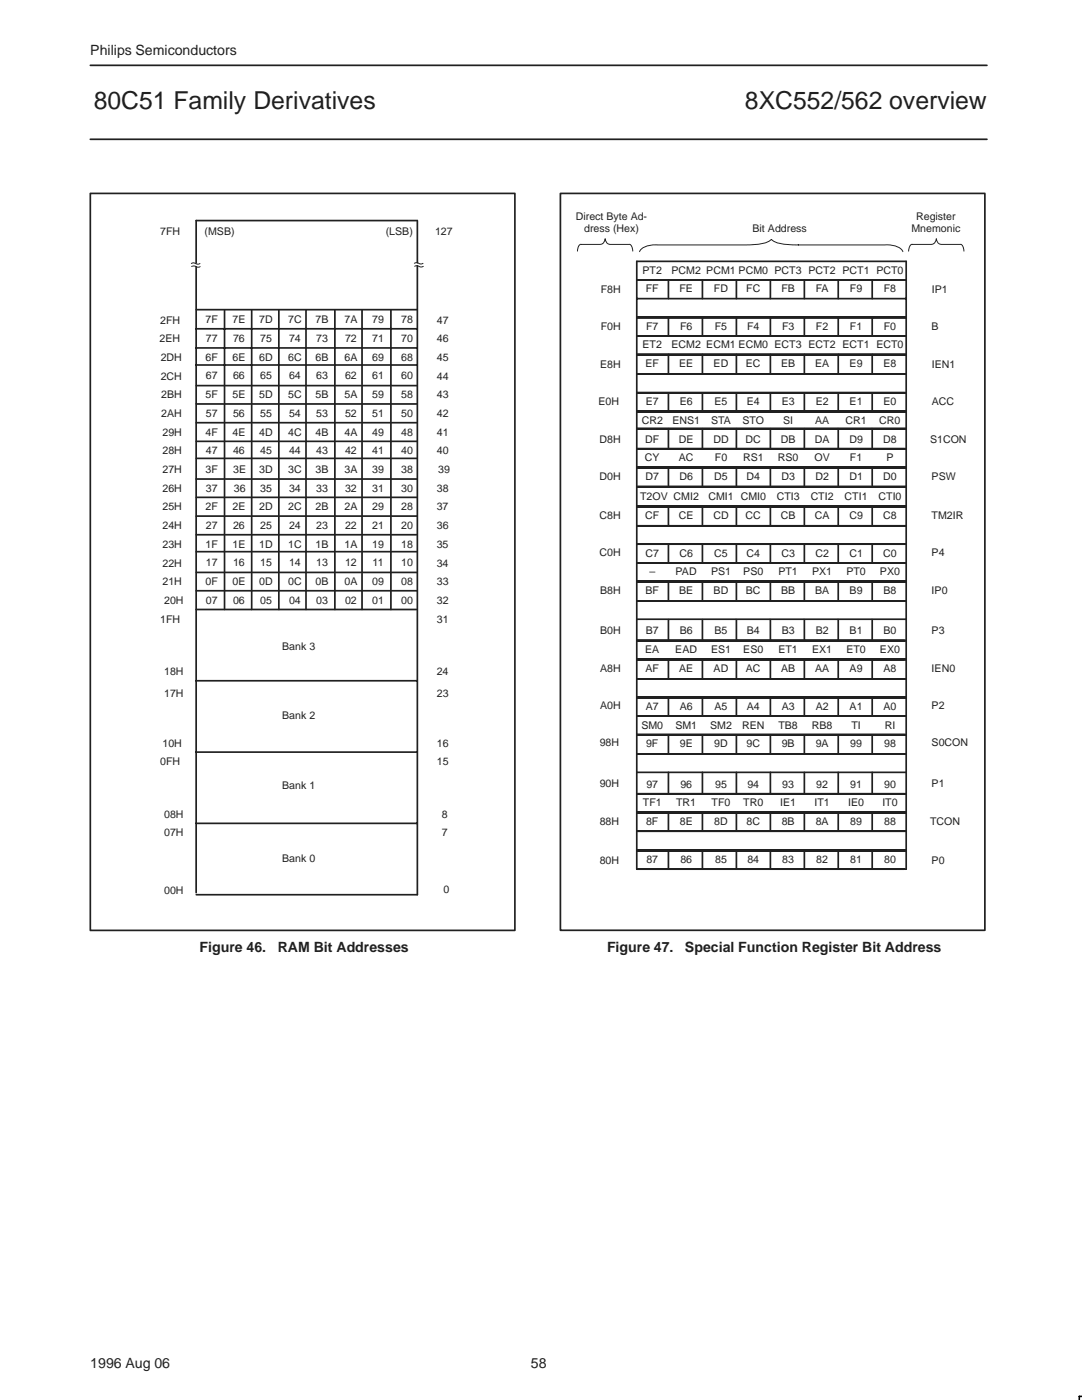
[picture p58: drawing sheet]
<svg xmlns="http://www.w3.org/2000/svg" width="216mm" height="279mm" viewBox="0 0 216 279" stroke-linecap="round" stroke-linejoin="round" font-family="sans-serif">
<defs><g id="words">
<g font-size="4.9" fill="#231f20">
<text x="18.7" y="21.8">80C51 Family Derivatives</text>
<text x="148.6" y="21.8">8XC552/562 overview</text>
</g>
<g font-size="2.8" fill="#231f20">
<text x="18" y="10.9">Philips Semiconductors</text>
<text x="39.8" y="190">Figure 46.</text>
<text x="55.4" y="190">RAM Bit Addresses</text>
<text x="121.1" y="190">Figure 47.</text>
<text x="136.7" y="190">Special Function Register Bit Address</text>
<text x="18" y="273">1996 Aug 06</text>
<text x="105.9" y="273">58</text>
</g>
<g font-size="2.1" fill="#231f20">
<text x="32" y="47">7FH</text>
<text x="40.8" y="47">(MSB)</text>
<text x="77" y="47">(LSB)</text>
<text x="86.8" y="47">127</text>
<text x="114.9" y="43.9">Direct Byte Ad-</text>
<text x="116.6" y="46.3">dress (Hex)</text>
<text x="150.2" y="46.3">Bit Address</text>
<text x="181.9" y="46.3">Mnemonic</text>
<text x="182.8" y="43.9">Register</text>
<text x="119.9" y="58.5">F8H</text>
<text x="128.2" y="54.8">PT2</text>
<text x="128.9" y="58.4">FF</text>
<text x="134" y="54.6">PCM2 PCM1 PCM0 PCT3 PCT2 PCT1 PCT0</text>
<text x="135.6" y="58.4">FE</text>
<text x="142.5" y="58.4">FD</text>
<text x="148.9" y="58.4">FC</text>
<text x="155.9" y="58.4">FB</text>
<text x="162.8" y="58.4">FA</text>
<text x="169.6" y="58.4">F9</text>
<text x="176.4" y="58.4">F8</text>
<text x="185.9" y="58.5">IP1</text>
<text x="32" y="64.6">2FH</text>
<text x="41" y="64.5">7F</text>
<text x="46.4" y="64.5">7E</text>
<text x="51.7" y="64.5">7D</text>
<text x="57.5" y="64.5">7C</text>
<text x="63" y="64.5">7B</text>
<text x="68.7" y="64.5">7A</text>
<text x="74.3" y="64.5">79</text>
<text x="80" y="64.5">78</text>
<text x="87.2" y="64.6">47</text>
<text x="119.9" y="65.9">F0H</text>
<text x="128.9" y="65.8">F7</text>
<text x="135.7" y="65.8">F6</text>
<text x="142.6" y="65.8">F5</text>
<text x="149.1" y="65.8">F4</text>
<text x="156" y="65.8">F3</text>
<text x="162.8" y="65.8">F2</text>
<text x="169.6" y="65.8">F1</text>
<text x="176.4" y="65.8">F0</text>
<text x="185.9" y="65.9">B</text>
<text x="31.8" y="68.3">2EH</text>
<text x="41.1" y="68.3">77</text>
<text x="46.5" y="68.3">76</text>
<text x="51.9" y="68.3">75</text>
<text x="57.7" y="68.3">74</text>
<text x="63.1" y="68.3">73</text>
<text x="68.9" y="68.3">72</text>
<text x="74.3" y="68.3">71</text>
<text x="80" y="68.3">70</text>
<text x="87.2" y="68.3">46</text>
<text x="128.2" y="69.5">ET2</text>
<text x="134" y="69.5">ECM2 ECM1 ECM0 ECT3 ECT2 ECT1 ECT0</text>
<text x="32.1" y="72.1">2DH</text>
<text x="32.1" y="75.8">2CH</text>
<text x="41" y="72.1">6F</text>
<text x="41.1" y="75.7">67</text>
<text x="46.4" y="72.1">6E</text>
<text x="46.5" y="75.7">66</text>
<text x="51.7" y="72.1">6D</text>
<text x="51.9" y="75.7">65</text>
<text x="57.5" y="72.1">6C</text>
<text x="57.7" y="75.7">64</text>
<text x="63" y="72.1">6B</text>
<text x="63.1" y="75.7">63</text>
<text x="68.7" y="72.1">6A</text>
<text x="68.9" y="75.7">62</text>
<text x="74.3" y="75.7">61</text>
<text x="74.3" y="72.1">69</text>
<text x="80" y="75.7">60</text>
<text x="80" y="72.1">68</text>
<text x="87.2" y="72.1">45</text>
<text x="87.2" y="75.8">44</text>
<text x="119.7" y="73.4">E8H</text>
<text x="128.8" y="73.3">EF</text>
<text x="135.5" y="73.3">EE</text>
<text x="142.4" y="73.3">ED</text>
<text x="148.8" y="73.3">EC</text>
<text x="155.9" y="73.3">EB</text>
<text x="162.6" y="73.3">EA</text>
<text x="169.5" y="73.3">E9</text>
<text x="176.3" y="73.3">E8</text>
<text x="185.9" y="73.4">IEN1</text>
<text x="32.2" y="79.5">2BH</text>
<text x="32.2" y="83.2">2AH</text>
<text x="41" y="79.5">5F</text>
<text x="41.1" y="83.2">57</text>
<text x="46.4" y="79.5">5E</text>
<text x="46.5" y="83.2">56</text>
<text x="51.7" y="79.5">5D</text>
<text x="51.9" y="83.2">55</text>
<text x="57.5" y="79.5">5C</text>
<text x="57.7" y="83.2">54</text>
<text x="63" y="79.5">5B</text>
<text x="63.1" y="83.2">53</text>
<text x="68.7" y="79.5">5A</text>
<text x="68.9" y="83.2">52</text>
<text x="74.3" y="83.2">51</text>
<text x="74.3" y="79.5">59</text>
<text x="80" y="83.2">50</text>
<text x="80" y="79.5">58</text>
<text x="87.2" y="79.5">43</text>
<text x="87.2" y="83.2">42</text>
<text x="119.4" y="80.9">E0H</text>
<text x="128.9" y="80.9">E7</text>
<text x="135.6" y="80.9">E6</text>
<text x="142.6" y="80.9">E5</text>
<text x="149" y="80.9">E4</text>
<text x="156" y="80.9">E3</text>
<text x="162.8" y="80.9">E2</text>
<text x="169.5" y="80.9">E1</text>
<text x="176.3" y="80.9">E0</text>
<text x="185.9" y="80.9">ACC</text>
<text x="32.4" y="87">29H</text>
<text x="41" y="87">4F</text>
<text x="46.4" y="87">4E</text>
<text x="51.7" y="87">4D</text>
<text x="57.5" y="87">4C</text>
<text x="63" y="87">4B</text>
<text x="68.7" y="87">4A</text>
<text x="74.3" y="87">49</text>
<text x="80" y="87">48</text>
<text x="87.2" y="87">41</text>
<text x="119.6" y="88.3">D8H</text>
<text x="128" y="84.6">CR2</text>
<text x="128.7" y="88.3">DF</text>
<text x="134.2" y="84.6">ENS1</text>
<text x="135.5" y="88.3">DE</text>
<text x="141.9" y="84.6">STA</text>
<text x="142.3" y="88.3">DD</text>
<text x="148.2" y="84.6">STO</text>
<text x="148.8" y="88.3">DC</text>
<text x="155.8" y="88.3">DB</text>
<text x="156.3" y="84.6">SI</text>
<text x="162.6" y="88.3">DA</text>
<text x="162.6" y="84.6">AA</text>
<text x="168.7" y="84.6">CR1</text>
<text x="169.5" y="88.3">D9</text>
<text x="175.5" y="84.6">CR0</text>
<text x="176.2" y="88.3">D8</text>
<text x="185.6" y="88.3">S1CON</text>
<text x="32.4" y="90.7">28H</text>
<text x="32.4" y="94.4">27H</text>
<text x="41" y="94.4">3F</text>
<text x="41.1" y="90.7">47</text>
<text x="46.5" y="90.7">46</text>
<text x="46.5" y="94.4">3E</text>
<text x="51.7" y="94.4">3D</text>
<text x="51.9" y="90.7">45</text>
<text x="57.5" y="94.4">3C</text>
<text x="57.7" y="90.7">44</text>
<text x="63" y="94.4">3B</text>
<text x="63.1" y="90.7">43</text>
<text x="68.7" y="94.4">3A</text>
<text x="68.9" y="90.7">42</text>
<text x="74.3" y="94.4">39</text>
<text x="74.3" y="90.7">41</text>
<text x="80" y="94.4">38</text>
<text x="80" y="90.7">40</text>
<text x="87.2" y="90.7">40</text>
<text x="87.4" y="94.4">39</text>
<text x="119.6" y="95.8">D0H</text>
<text x="128.7" y="92">CY</text>
<text x="128.8" y="95.8">D7</text>
<text x="135.5" y="92">AC</text>
<text x="135.6" y="95.8">D6</text>
<text x="142.5" y="95.8">D5</text>
<text x="142.6" y="92">F0</text>
<text x="148.3" y="92">RS1</text>
<text x="149" y="95.8">D4</text>
<text x="155.2" y="92">RS0</text>
<text x="155.9" y="95.8">D3</text>
<text x="162.5" y="92">OV</text>
<text x="162.7" y="95.8">D2</text>
<text x="169.5" y="95.8">D1</text>
<text x="169.6" y="92">F1</text>
<text x="176.2" y="95.8">D0</text>
<text x="176.9" y="92">P</text>
<text x="185.9" y="95.8">PSW</text>
<text x="32.4" y="101.9">25H</text>
<text x="32.4" y="98.2">26H</text>
<text x="41" y="101.9">2F</text>
<text x="41.1" y="98.2">37</text>
<text x="46.4" y="101.9">2E</text>
<text x="46.7" y="98.2">36</text>
<text x="51.7" y="101.9">2D</text>
<text x="51.9" y="98.2">35</text>
<text x="57.5" y="101.9">2C</text>
<text x="57.7" y="98.2">34</text>
<text x="63" y="101.9">2B</text>
<text x="63.1" y="98.2">33</text>
<text x="68.7" y="101.9">2A</text>
<text x="68.9" y="98.2">32</text>
<text x="74.3" y="98.2">31</text>
<text x="74.3" y="101.9">29</text>
<text x="80" y="98.2">30</text>
<text x="80" y="101.9">28</text>
<text x="87.1" y="101.9">37</text>
<text x="87.2" y="98.2">38</text>
<text x="127.7" y="99.8">T2OV CMI2</text>
<text x="141.4" y="99.8">CMI1 CMI0</text>
<text x="155" y="99.8">CTI3</text>
<text x="161.8" y="99.8">CTI2</text>
<text x="168.5" y="99.8">CTI1</text>
<text x="175.3" y="99.8">CTI0</text>
<text x="32.4" y="105.6">24H</text>
<text x="41.1" y="105.6">27</text>
<text x="46.5" y="105.6">26</text>
<text x="51.9" y="105.6">25</text>
<text x="57.7" y="105.6">24</text>
<text x="63.1" y="105.6">23</text>
<text x="68.9" y="105.6">22</text>
<text x="74.3" y="105.6">21</text>
<text x="80" y="105.6">20</text>
<text x="87.2" y="105.6">36</text>
<text x="119.6" y="103.6">C8H</text>
<text x="128.7" y="103.6">CF</text>
<text x="135.5" y="103.6">CE</text>
<text x="142.3" y="103.6">CD</text>
<text x="148.8" y="103.6">CC</text>
<text x="155.8" y="103.6">CB</text>
<text x="162.6" y="103.6">CA</text>
<text x="169.5" y="103.6">C9</text>
<text x="176.2" y="103.6">C8</text>
<text x="185.9" y="103.6">TM2IR</text>
<text x="32.4" y="113.1">22H</text>
<text x="32.4" y="109.3">23H</text>
<text x="41" y="109.3">1F</text>
<text x="41.1" y="113">17</text>
<text x="46.4" y="109.3">1E</text>
<text x="46.5" y="113">16</text>
<text x="51.7" y="109.3">1D</text>
<text x="51.9" y="113">15</text>
<text x="57.5" y="109.3">1C</text>
<text x="57.7" y="113">14</text>
<text x="63" y="109.3">1B</text>
<text x="63.1" y="113">13</text>
<text x="68.7" y="109.3">1A</text>
<text x="68.9" y="113">12</text>
<text x="74.3" y="109.3">19</text>
<text x="74.4" y="113">11</text>
<text x="80" y="113">10</text>
<text x="80" y="109.3">18</text>
<text x="87.1" y="109.3">35</text>
<text x="87.1" y="113.1">34</text>
<text x="119.6" y="111">C0H</text>
<text x="128.8" y="111.1">C7</text>
<text x="135.6" y="111.1">C6</text>
<text x="142.5" y="111.1">C5</text>
<text x="149" y="111.1">C4</text>
<text x="155.9" y="111.1">C3</text>
<text x="162.7" y="111.1">C2</text>
<text x="169.5" y="111.1">C1</text>
<text x="176.2" y="111.1">C0</text>
<text x="185.9" y="111">P4</text>
<text x="32.4" y="116.8">21H</text>
<text x="41" y="116.8">0F</text>
<text x="46.4" y="116.8">0E</text>
<text x="51.7" y="116.8">0D</text>
<text x="57.5" y="116.8">0C</text>
<text x="63" y="116.8">0B</text>
<text x="68.7" y="116.8">0A</text>
<text x="74.3" y="116.8">09</text>
<text x="80" y="116.8">08</text>
<text x="87.2" y="116.8">33</text>
<text x="119.8" y="118.5">B8H</text>
<text x="128.8" y="118.5">BF</text>
<text x="129.6" y="114.8">–</text>
<text x="134.8" y="114.8">PAD</text>
<text x="135.5" y="118.5">BE</text>
<text x="141.9" y="114.8">PS1</text>
<text x="142.4" y="118.5">BD</text>
<text x="148.3" y="114.8">PS0</text>
<text x="148.8" y="118.5">BC</text>
<text x="155.3" y="114.8">PT1</text>
<text x="155.9" y="118.5">BB</text>
<text x="162" y="114.8">PX1</text>
<text x="162.6" y="118.5">BA</text>
<text x="168.9" y="114.8">PT0</text>
<text x="169.5" y="118.5">B9</text>
<text x="175.6" y="114.8">PX0</text>
<text x="176.3" y="118.5">B8</text>
<text x="185.9" y="118.5">IP0</text>
<text x="32" y="124.2">1FH</text>
<text x="32.8" y="120.5">20H</text>
<text x="41.1" y="120.5">07</text>
<text x="46.5" y="120.5">06</text>
<text x="51.9" y="120.5">05</text>
<text x="57.7" y="120.5">04</text>
<text x="63.1" y="120.5">03</text>
<text x="68.9" y="120.5">02</text>
<text x="74.3" y="120.5">01</text>
<text x="80" y="120.5">00</text>
<text x="87.2" y="120.5">32</text>
<text x="87.2" y="124.2">31</text>
<text x="56.3" y="129.7">Bank 3</text>
<text x="119.8" y="126.6">B0H</text>
<text x="128.7" y="130.3">EA</text>
<text x="128.9" y="126.6">B7</text>
<text x="134.7" y="130.3">EAD</text>
<text x="135.6" y="126.6">B6</text>
<text x="141.9" y="130.3">ES1</text>
<text x="142.6" y="126.6">B5</text>
<text x="148.3" y="130.3">ES0</text>
<text x="149" y="126.6">B4</text>
<text x="155.3" y="130.3">ET1</text>
<text x="156" y="126.6">B3</text>
<text x="162" y="130.3">EX1</text>
<text x="162.8" y="126.6">B2</text>
<text x="168.9" y="130.3">ET0</text>
<text x="169.5" y="126.6">B1</text>
<text x="175.6" y="130.3">EX0</text>
<text x="176.3" y="126.6">B0</text>
<text x="185.9" y="126.6">P3</text>
<text x="32.8" y="134.8">18H</text>
<text x="87.1" y="134.8">24</text>
<text x="119.8" y="134.1">A8H</text>
<text x="128.8" y="134.1">AF</text>
<text x="135.5" y="134.1">AE</text>
<text x="142.4" y="134.1">AD</text>
<text x="148.8" y="134.1">AC</text>
<text x="155.9" y="134.1">AB</text>
<text x="162.6" y="134.1">AA</text>
<text x="169.5" y="134.1">A9</text>
<text x="176.3" y="134.1">A8</text>
<text x="185.9" y="134.1">IEN0</text>
<text x="32.8" y="139.2">17H</text>
<text x="56.3" y="143.6">Bank 2</text>
<text x="87.2" y="139.2">23</text>
<text x="119.8" y="141.5">A0H</text>
<text x="128.9" y="141.7">A7</text>
<text x="135.6" y="141.7">A6</text>
<text x="142.6" y="141.7">A5</text>
<text x="149" y="141.7">A4</text>
<text x="156" y="141.7">A3</text>
<text x="162.8" y="141.7">A2</text>
<text x="169.5" y="141.7">A1</text>
<text x="176.3" y="141.7">A0</text>
<text x="185.9" y="141.5">P2</text>
<text x="32.4" y="149">10H</text>
<text x="87.2" y="149">16</text>
<text x="119.7" y="149">98H</text>
<text x="128" y="145.4">SM0</text>
<text x="128.9" y="149.1">9F</text>
<text x="134.8" y="145.4">SM1</text>
<text x="135.6" y="149.1">9E</text>
<text x="141.7" y="145.4">SM2</text>
<text x="142.5" y="149.1">9D</text>
<text x="148.1" y="145.4">REN</text>
<text x="149" y="149.1">9C</text>
<text x="155.3" y="145.4">TB8</text>
<text x="156" y="149.1">9B</text>
<text x="162" y="145.4">RB8</text>
<text x="162.8" y="149.1">9A</text>
<text x="169.7" y="149.1">99</text>
<text x="169.9" y="145.4">TI</text>
<text x="176.4" y="149.1">98</text>
<text x="176.5" y="145.4">RI</text>
<text x="185.9" y="149">S0CON</text>
<text x="32" y="152.7">0FH</text>
<text x="87.2" y="152.7">15</text>
<text x="56.3" y="157.5">Bank 1</text>
<text x="119.7" y="157.1">90H</text>
<text x="128.3" y="160.9">TF1</text>
<text x="129" y="157.2">97</text>
<text x="134.9" y="160.9">TR1</text>
<text x="135.8" y="157.2">96</text>
<text x="142" y="160.9">TF0</text>
<text x="142.7" y="157.2">95</text>
<text x="148.3" y="160.9">TR0</text>
<text x="149.1" y="157.2">94</text>
<text x="155.7" y="160.9">IE1</text>
<text x="156.1" y="157.2">93</text>
<text x="162.5" y="160.9">IT1</text>
<text x="162.9" y="157.2">92</text>
<text x="169.2" y="160.9">IE0</text>
<text x="169.7" y="157.2">91</text>
<text x="176.1" y="160.9">IT0</text>
<text x="176.4" y="157.2">90</text>
<text x="185.9" y="157.1">P1</text>
<text x="32.8" y="163.2">08H</text>
<text x="32.8" y="166.9">07H</text>
<text x="88.2" y="163.2">8</text>
<text x="88.2" y="166.9">7</text>
<text x="119.7" y="164.6">88H</text>
<text x="128.9" y="164.6">8F</text>
<text x="135.6" y="164.6">8E</text>
<text x="142.5" y="164.6">8D</text>
<text x="149" y="164.6">8C</text>
<text x="156" y="164.6">8B</text>
<text x="162.8" y="164.6">8A</text>
<text x="169.7" y="164.6">89</text>
<text x="176.4" y="164.6">88</text>
<text x="185.6" y="164.6">TCON</text>
<text x="56.3" y="172">Bank 0</text>
<text x="119.7" y="172.4">80H</text>
<text x="129" y="172.2">87</text>
<text x="135.8" y="172.2">86</text>
<text x="142.7" y="172.2">85</text>
<text x="149.1" y="172.2">84</text>
<text x="156.1" y="172.2">83</text>
<text x="162.9" y="172.2">82</text>
<text x="169.7" y="172.2">81</text>
<text x="176.4" y="172.2">80</text>
<text x="185.9" y="172.4">P0</text>
<text x="32.8" y="178.5">00H</text>
<text x="88.5" y="178.1">0</text>
</g>
</g></defs>
<g fill="none" stroke="#231f20" stroke-width=".34">
<path d="M18 13h178.9M18 38.6h84.7v147.1h-84.7zM18 27.8h178.9M111.8 38.6h84.7v147.1h-84.7zM39.1 53.2v125M83.3 52.4v-8.4h-44.2v8.5M83.3 53.1v125.5h-44.1M127.1 52.2h53.7v121.3h-53.7zM127.1 55.9h53.7M127.1 59.6h53.7M133.4 55.9v3.7M140.2 55.9v3.7"/>
<path d="M146.9 55.9v3.7M153.7 55.9v3.7M160.5 55.9v3.7M167.3 55.9v3.7M174 55.9v3.7M39.1 61.8h44.2M39.1 65.6h44.2M39.1 69.4h44.2M39.1 72.8h44.2M39.1 77h44.2M44.8 61.8v59.8M50.2 61.8v59.8"/>
<path d="M55.6 61.8v59.8M61.1 61.8v59.8M66.8 61.8v59.8M72.2 61.8v59.8M78 61.8v59.8M127.1 63.3h53.7M127.1 67.1h53.7M127.1 70.8h53.7M127.1 74.6h53.7M127.1 78.4h53.7M133.4 63.3v3.8M133.4 70.8v3.8"/>
<path d="M133.4 78.4v3.7M140.2 63.3v3.8M140.2 70.8v3.8M140.2 78.4v3.7M146.9 63.3v3.8M146.9 70.8v3.8M146.9 78.4v3.7M153.7 63.3v3.8M153.7 70.8v3.8M153.7 78.4v3.7M160.5 63.3v3.8M160.5 70.8v3.8"/>
<path d="M160.5 78.4v3.7M167.3 63.3v3.8M167.3 70.8v3.8M167.3 78.4v3.7M174 63.3v3.8M174 70.8v3.8M174 78.4v3.7M39.1 80.6h44.2M39.1 84.4h44.2M39.1 88.1h44.2M39.1 91.5h44.2M39.1 99.3h44.2"/>
<path d="M39.1 95.6h44.2M127.1 82.1h53.7M127.1 85.6h53.7M127.1 89.6h53.7M127.1 93.3h53.7M127.1 97.1h53.7M133.4 85.6v4M133.4 93.4v3.7M140.2 85.6v4M140.2 93.4v3.7M146.9 85.6v4M146.9 93.4v3.7"/>
<path d="M153.7 85.6v4M153.7 93.4v3.7M160.5 85.6v4M160.5 93.4v3.7M167.3 85.6v4M167.3 93.4v3.7M174 85.6v4M174 93.4v3.7M39.1 103h44.2M39.1 106.7h44.2M39.1 110.1h44.2M39.1 117.9h44.2"/>
<path d="M39.1 114.2h44.2M127.1 101.1h53.7M127.1 104.9h53.7M127.1 108.6h53.7M127.1 112.3h53.7M127.1 116.1h53.7M127.1 119.9h53.7M133.4 101.1v3.9M133.4 108.6v3.7M133.4 116.1v3.8M140.2 101.1v3.9M140.2 108.6v3.7"/>
<path d="M140.2 116.1v3.8M146.9 101.1v3.9M146.9 108.6v3.7M146.9 116.1v3.8M153.7 101.1v3.9M153.7 108.6v3.7M153.7 116.1v3.8M160.5 101.1v3.9M160.5 108.6v3.7M160.5 116.1v3.8M167.3 101.1v3.9M167.3 108.6v3.7"/>
<path d="M167.3 116.1v3.8M174 101.1v3.9M174 108.6v3.7M174 116.1v3.8M39.1 135.9h44.2M39.1 121.6h44.2M127.1 123.6h53.7M127.1 127.8h53.7M127.1 131.6h53.7M127.1 135.5h53.7M127.1 139.2h53.7M133.4 123.7v4.1"/>
<path d="M133.4 131.6v3.9M133.4 139.2v3.7M140.2 123.7v4.1M140.2 131.6v3.9M140.2 139.2v3.7M146.9 123.7v4.1M146.9 131.6v3.9M146.9 139.2v3.7M153.7 123.7v4.1M153.7 131.6v3.9M153.7 139.2v3.7M160.5 123.7v4.1"/>
<path d="M160.5 131.6v3.9M160.5 139.2v3.7M167.3 123.7v4.1M167.3 131.6v3.9M167.3 139.2v3.7M174 123.7v4.1M174 131.6v3.9M174 139.2v3.7M39.1 150.1h44.2M127.1 142.9h53.7M127.1 146.6h53.7M127.1 150.5h53.7"/>
<path d="M127.1 154.1h53.7M127.1 158.4h53.7M133.4 146.7v3.7M133.4 154.1v4.3M140.2 146.7v3.7M140.2 154.1v4.3M146.9 146.7v3.7M146.9 154.1v4.3M153.7 146.7v3.7M153.7 154.1v4.3M160.5 146.7v3.7M160.5 154.1v4.3"/>
<path d="M167.3 146.7v3.7M167.3 154.1v4.3M174 146.7v3.7M174 154.1v4.3M39.1 164.3h44.2M127.1 162.1h53.7M127.1 165.9h53.7M127.1 169.7h53.7M133.4 162.1v3.8M133.4 169.7v3.8M140.2 162.1v3.8M140.2 169.7v3.8"/>
<path d="M146.9 162.1v3.8M146.9 169.7v3.8M153.7 162.1v3.8M153.7 169.7v3.8M160.5 162.1v3.8M160.5 169.7v3.8M167.3 162.1v3.8M167.3 169.7v3.8M174 162.1v3.8M174 169.7v3.8"/>
</g>
<path d="M38.2 52.6l.5-.1 .7 .2 .5-.1M38.2 53.2l.5-.1 .7 .2 .5-.1M82.7 52.5l.5-.1 .7 .3 .5-.1M82.7 53.1l.5-.1 .7 .3 .6-.1M120.7 47.7l-.3 .8-.6 .3h-3.9a1.3 1.3 0 0 0-.7 1.3M120.8 47.7l.3 .8 .6 .3h3.9a1.3 1.3 0 0 1 .7 1.3M153.9 47.8a5 5 0 0 1-3.4 1l-19.2 .1a5.1 5.1 0 0 0-3.5 .9l-.2 .4M153.9 47.8a5 5 0 0 0 3.4 1l19.2 .1a4.8 4.8 0 0 1 3.4 .9l.3 .4M192.3 50.1a1.22 1.22 0 0 0-.7-1.3h-3.9l-.5-.3-.4-.8a1.12 1.12 0 0 1-1.1 1.1h-3.7a1.3 1.3 0 0 0-.7 1.3" fill="none" stroke="#231f20" stroke-width=".2"/>
<path d="M215.9 278.7h-.5v.7" fill="none" stroke="#000" stroke-width=".32"/>
<use href="#words"/>
</svg>
